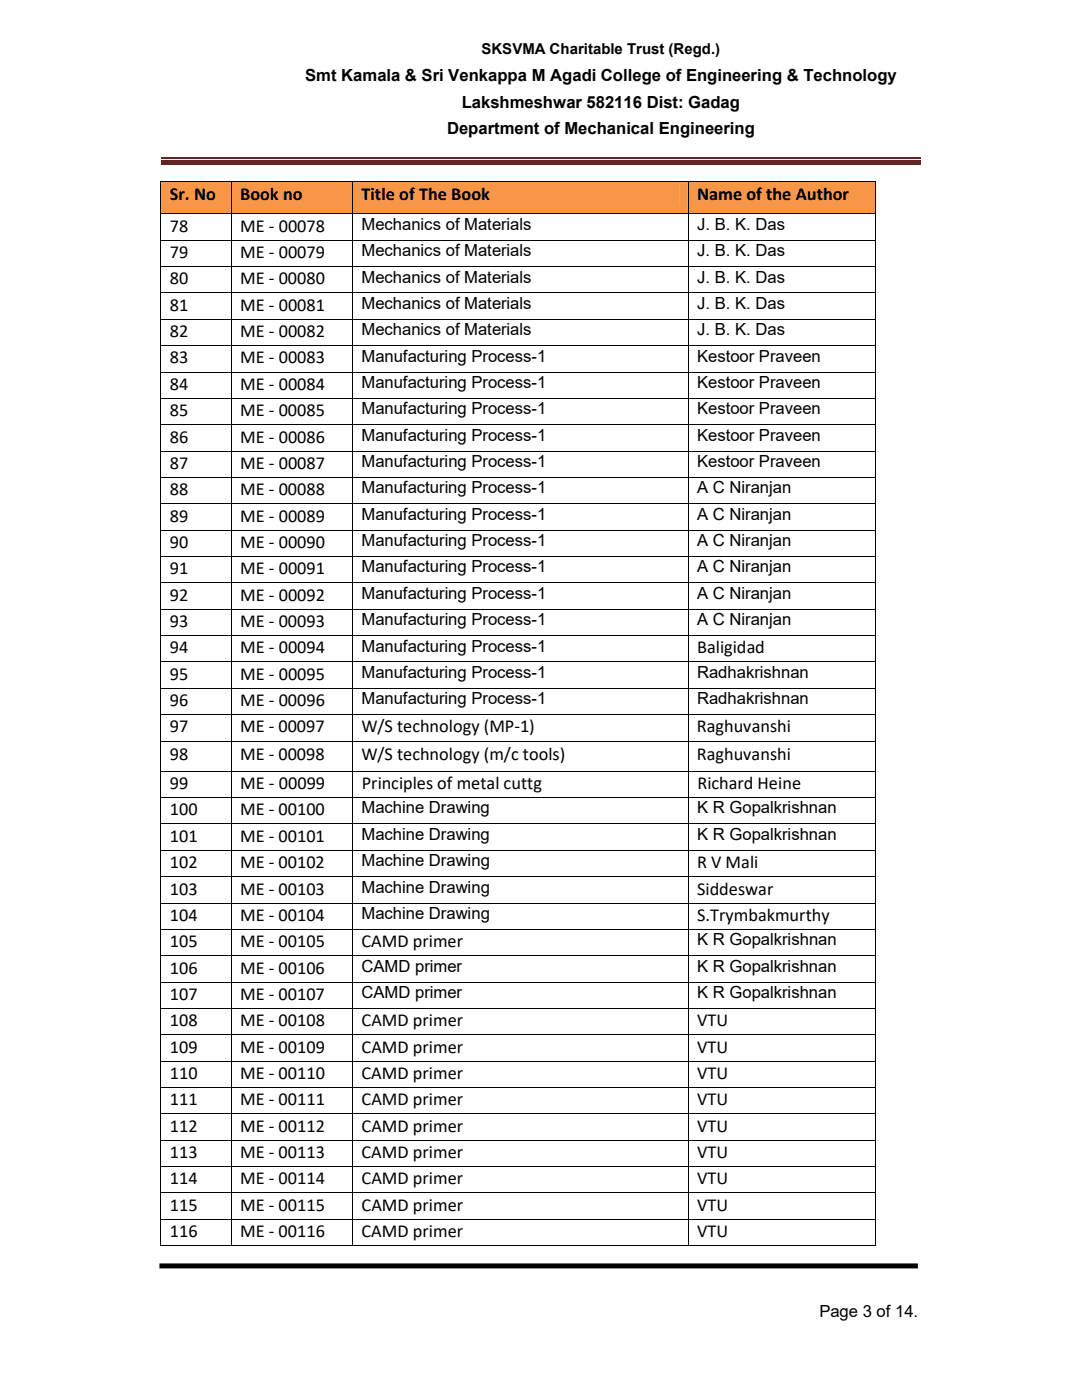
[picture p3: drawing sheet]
<svg xmlns="http://www.w3.org/2000/svg" width="216mm" height="279mm" viewBox="0 0 216 279" stroke-linecap="round" stroke-linejoin="round" font-family="sans-serif">
<defs><g id="words">
<g font-size="3.6">
<text x="33.9" y="39.8">Sr. No</text>
<text x="47.9" y="39.8">Book no</text>
<text x="72.1" y="39.8">Title of The Book</text>
<text x="139.1" y="39.8">Name of the Author</text>
<text x="33.9" y="46.2">78</text>
<text x="47.9" y="46.2">ME ‐ 00078</text>
<text x="33.9" y="51.5">79</text>
<text x="47.9" y="51.5">ME ‐ 00079</text>
<text x="33.9" y="56.7">80</text>
<text x="47.9" y="56.7">ME ‐ 00080</text>
<text x="33.9" y="62">81</text>
<text x="47.9" y="62">ME ‐ 00081</text>
<text x="33.9" y="67.3">82</text>
<text x="47.9" y="67.3">ME ‐ 00082</text>
<text x="33.9" y="72.5">83</text>
<text x="33.9" y="77.8">84</text>
<text x="47.9" y="72.5">ME ‐ 00083</text>
<text x="47.9" y="77.8">ME ‐ 00084</text>
<text x="33.9" y="83">85</text>
<text x="47.9" y="83">ME ‐ 00085</text>
<text x="33.9" y="88.3">86</text>
<text x="47.9" y="88.3">ME ‐ 00086</text>
<text x="33.9" y="93.6">87</text>
<text x="47.9" y="93.6">ME ‐ 00087</text>
<text x="33.9" y="98.8">88</text>
<text x="47.9" y="98.8">ME ‐ 00088</text>
<text x="33.9" y="104.1">89</text>
<text x="47.9" y="104.1">ME ‐ 00089</text>
<text x="33.9" y="109.3">90</text>
<text x="47.9" y="109.3">ME ‐ 00090</text>
<text x="33.9" y="114.6">91</text>
<text x="33.9" y="119.9">92</text>
<text x="47.9" y="114.6">ME ‐ 00091</text>
<text x="47.9" y="119.9">ME ‐ 00092</text>
<text x="33.9" y="125.1">93</text>
<text x="47.9" y="125.1">ME ‐ 00093</text>
<text x="33.9" y="130.4">94</text>
<text x="47.9" y="130.4">ME ‐ 00094</text>
<text x="139.1" y="130.4">Baligidad</text>
<text x="33.9" y="135.7">95</text>
<text x="47.9" y="135.7">ME ‐ 00095</text>
<text x="33.9" y="140.9">96</text>
<text x="47.9" y="140.9">ME ‐ 00096</text>
<text x="33.9" y="146.2">97</text>
<text x="47.9" y="146.2">ME ‐ 00097</text>
<text x="72.1" y="146.2">W/S technology (MP‐1)</text>
<text x="139.1" y="146.2">Raghuvanshi</text>
<text x="33.9" y="151.6">98</text>
<text x="47.9" y="151.6">ME ‐ 00098</text>
<text x="72.1" y="151.6">W/S technology (m/c tools)</text>
<text x="139.1" y="151.6">Raghuvanshi</text>
<text x="33.9" y="157.5">99</text>
<text x="47.9" y="157.5">ME ‐ 00099</text>
<text x="72.2" y="157.5">Principles of metal cuttg</text>
<text x="139.2" y="157.5">Richard Heine</text>
<text x="33.9" y="162.7">100</text>
<text x="33.9" y="168">101</text>
<text x="47.9" y="162.7">ME ‐ 00100</text>
<text x="47.9" y="168">ME ‐ 00101</text>
<text x="33.9" y="173.2">102</text>
<text x="47.9" y="173.2">ME ‐ 00102</text>
<text x="139.1" y="173.2">R V Mali</text>
<text x="33.9" y="178.5">103</text>
<text x="47.9" y="178.5">ME ‐ 00103</text>
<text x="139.1" y="178.5">Siddeswar</text>
<text x="33.9" y="183.8">104</text>
<text x="47.9" y="183.8">ME ‐ 00104</text>
<text x="139.1" y="183.8">S.Trymbakmurthy</text>
<text x="33.9" y="189">105</text>
<text x="47.9" y="189">ME ‐ 00105</text>
<text x="72.1" y="189">CAMD primer</text>
<text x="33.9" y="194.3">106</text>
<text x="47.9" y="194.3">ME ‐ 00106</text>
<text x="33.9" y="199.5">107</text>
<text x="47.9" y="199.5">ME ‐ 00107</text>
<text x="33.9" y="204.8">108</text>
<text x="47.9" y="204.8">ME ‐ 00108</text>
<text x="72.2" y="204.8">CAMD primer</text>
<text x="139.1" y="204.8">VTU</text>
<text x="33.9" y="210.1">109</text>
<text x="33.9" y="215.3">110</text>
<text x="47.9" y="215.3">ME ‐ 00110</text>
<text x="47.9" y="210.1">ME ‐ 00109</text>
<text x="72.1" y="215.3">CAMD primer</text>
<text x="72.2" y="210.1">CAMD primer</text>
<text x="139.1" y="215.3">VTU</text>
<text x="139.1" y="210.1">VTU</text>
<text x="33.9" y="220.6">111</text>
<text x="47.9" y="220.6">ME ‐ 00111</text>
<text x="72.2" y="220.6">CAMD primer</text>
<text x="139.1" y="220.6">VTU</text>
<text x="33.9" y="225.8">112</text>
<text x="47.9" y="225.8">ME ‐ 00112</text>
<text x="72.2" y="225.8">CAMD primer</text>
<text x="139.1" y="225.8">VTU</text>
<text x="33.9" y="231.1">113</text>
<text x="47.9" y="231.1">ME ‐ 00113</text>
<text x="72.1" y="231.1">CAMD primer</text>
<text x="139.1" y="231.1">VTU</text>
<text x="33.9" y="236.4">114</text>
<text x="47.9" y="236.4">ME ‐ 00114</text>
<text x="72.2" y="236.4">CAMD primer</text>
<text x="139.1" y="236.4">VTU</text>
<text x="33.9" y="241.6">115</text>
<text x="47.9" y="241.6">ME ‐ 00115</text>
<text x="72.2" y="241.6">CAMD primer</text>
<text x="139.1" y="241.6">VTU</text>
<text x="33.9" y="246.9">116</text>
<text x="47.9" y="246.9">ME ‐ 00116</text>
<text x="72.1" y="246.9">CAMD primer</text>
<text x="139.1" y="246.9">VTU</text>
</g>
<g font-size="3.3">
<text x="60.9" y="16.1">Smt Kamala &amp; Sri Venkappa M Agadi College of Engineering &amp; Technology</text>
<text x="92.1" y="21.5">Lakshmeshwar 582116 Dist: Gadag</text>
<text x="89.2" y="26.8">Department of Mechanical Engineering</text>
<text x="72.1" y="45.8">Mechanics of Materials</text>
<text x="139.1" y="45.8">J. B. K. Das</text>
<text x="72.1" y="51.1">Mechanics of Materials</text>
<text x="139.1" y="51.1">J. B. K. Das</text>
<text x="72.1" y="56.4">Mechanics of Materials</text>
<text x="139.1" y="56.4">J. B. K. Das</text>
<text x="72.1" y="61.6">Mechanics of Materials</text>
<text x="139.1" y="61.6">J. B. K. Das</text>
<text x="72.1" y="66.9">Mechanics of Materials</text>
<text x="139.1" y="66.9">J. B. K. Das</text>
<text x="72.1" y="72.2">Manufacturing Process-1</text>
<text x="72.1" y="77.4">Manufacturing Process-1</text>
<text x="139.1" y="72.2">Kestoor Praveen</text>
<text x="139.1" y="77.4">Kestoor Praveen</text>
<text x="72.1" y="82.7">Manufacturing Process-1</text>
<text x="139.1" y="82.7">Kestoor Praveen</text>
<text x="72.1" y="87.9">Manufacturing Process-1</text>
<text x="139.1" y="87.9">Kestoor Praveen</text>
<text x="72.1" y="93.2">Manufacturing Process-1</text>
<text x="139.1" y="93.2">Kestoor Praveen</text>
<text x="72.1" y="98.5">Manufacturing Process-1</text>
<text x="139.1" y="98.5">A C Niranjan</text>
<text x="72.1" y="103.7">Manufacturing Process-1</text>
<text x="139.1" y="103.7">A C Niranjan</text>
<text x="72.1" y="109">Manufacturing Process-1</text>
<text x="139.1" y="109">A C Niranjan</text>
<text x="72.1" y="114.2">Manufacturing Process-1</text>
<text x="72.1" y="119.5">Manufacturing Process-1</text>
<text x="139.1" y="114.2">A C Niranjan</text>
<text x="139.1" y="119.5">A C Niranjan</text>
<text x="72.1" y="124.8">Manufacturing Process-1</text>
<text x="139.1" y="124.8">A C Niranjan</text>
<text x="72.1" y="130">Manufacturing Process-1</text>
<text x="72.1" y="135.3">Manufacturing Process-1</text>
<text x="139.1" y="135.3">Radhakrishnan</text>
<text x="72.1" y="140.5">Manufacturing Process-1</text>
<text x="139.1" y="140.5">Radhakrishnan</text>
<text x="72.1" y="162.3">Machine Drawing</text>
<text x="72.1" y="167.6">Machine Drawing</text>
<text x="139.1" y="162.3">K R Gopalkrishnan</text>
<text x="139.1" y="167.6">K R Gopalkrishnan</text>
<text x="72.1" y="172.9">Machine Drawing</text>
<text x="72.1" y="178.1">Machine Drawing</text>
<text x="72.1" y="183.4">Machine Drawing</text>
<text x="139.1" y="188.7">K R Gopalkrishnan</text>
<text x="72.1" y="193.9">CAMD primer</text>
<text x="139.1" y="193.9">K R Gopalkrishnan</text>
<text x="72.1" y="199.2">CAMD primer</text>
<text x="139.1" y="199.2">K R Gopalkrishnan</text>
<text x="163.5" y="262.9">Page 3 of 14.</text>
</g>
<text font-size="3" x="96.1" y="10.8">SKSVMA Charitable Trust (Regd.)</text>
</g></defs>
<path d="M32.2 31.8h151.5v1h-151.5z" fill="#622423"/>
<path d="M32.2 31.5h151.5" fill="none" stroke="#622423" stroke-width=".23"/>
<path d="M31.8 6h27.1v24.2h-27.1z" fill="#fff"/>
<path d="M31.8 6h27.1v24.2h-27.1z" fill="none" stroke="#fff" stroke-width=".25"/>
<path d="M31.8 252.6h151.4" fill="none" stroke="#000" stroke-width="1" stroke-linecap="butt"/>
<g fill="#f79646">
<path d="M32.2 36.3h13.8v6.3h-13.8z"/>
<path d="M33.9 36.3h10.4v4.5h-10.4z"/>
<path d="M46.1 36.3h24.2v6.3h-24.2z"/>
<path d="M47.9 36.3h20.7v4.5h-20.7z"/>
<path d="M70.3 36.3h66.9v6.3h-66.9z"/>
<path d="M72.1 36.3h63.4v4.5h-63.4z"/>
<path d="M137.3 36.3h37.3v6.3h-37.3z"/>
<path d="M139.1 36.3h33.8v4.5h-33.8z"/>
</g>
<g fill="#000">
<path d="M32 36.2h.2v.1h-.2zM174.6 36.2h.2v.1h-.2zM174.6 42.6h.2v.2h-.2zM174.6 47.9h.2v.1h-.2zM174.6 53.1h.2v.2h-.2zM174.6 58.4h.2v.1h-.2zM174.6 63.6h.2v.2h-.2zM174.6 68.9h.2v.2h-.2zM174.6 74.2h.2v.1h-.2zM174.6 79.4h.2v.2h-.2zM174.6 84.7h.2v.1h-.2zM174.6 89.9h.2v.2h-.2z"/>
<path d="M174.6 95.2h.2v.2h-.2zM174.6 100.5h.2v.1h-.2zM174.6 105.7h.2v.2h-.2zM174.6 111h.2v.1h-.2zM174.6 116.2h.2v.2h-.2zM174.6 121.5h.2v.2h-.2zM174.6 126.8h.2v.1h-.2zM174.6 132h.2v.2h-.2zM174.6 137.3h.2v.2h-.2zM174.6 142.6h.2v.1h-.2zM174.6 147.9h.2v.2h-.2zM174.6 153.8h.2v.2h-.2z"/>
<path d="M174.6 159.1h.2v.2h-.2zM174.6 164.4h.2v.1h-.2zM174.6 169.6h.2v.2h-.2zM174.6 174.9h.2v.1h-.2zM174.6 180.1h.2v.2h-.2zM174.6 185.4h.2v.2h-.2zM174.6 190.7h.2v.1h-.2zM174.6 195.9h.2v.2h-.2zM174.6 201.2h.2v.1h-.2zM174.6 206.4h.2v.2h-.2zM174.6 211.7h.2v.2h-.2zM174.6 217h.2v.1h-.2z"/>
<path d="M174.6 222.2h.2v.2h-.2zM174.6 227.5h.2v.1h-.2zM174.6 232.7h.2v.2h-.2zM174.6 238h.2v.1h-.2zM174.6 243.3h.2v.1h-.2zM174.6 248.5h.2v.2h-.2z"/>
</g>
<g fill="none" stroke="#000" stroke-width=".2">
<path d="M32.1 36.3v6.3M46.1 36.3v6.3M70.4 36.3v6.3M137.3 36.3v6.3M174.6 36.2h-142.6M174.7 36.3v6.3M32.1 42.8v5.1M32.1 48v5.1M32.1 53.3v5.1M32.1 58.5v5.1M46.1 42.8v5.1M46.1 48v5.1"/>
<path d="M46.1 53.3v5.1M46.1 58.5v5.1M70.4 42.8v5.1M70.4 48v5.1M70.4 53.3v5.1M70.4 58.5v5.1M137.3 42.8v5.1M137.3 48v5.1M137.3 53.3v5.1M137.3 58.5v5.1M174.6 42.7h-142.6M174.6 47.9h-142.6"/>
<path d="M174.6 53.2h-142.6M174.6 58.5h-142.6M174.7 42.8v5.1M174.7 48v5.1M174.7 53.3v5.1M174.7 58.5v5.1M32 74.2h142.6M32 79.5h142.6M32.1 63.8v5.1M32.1 69.1v5.1M32.1 74.3v5.1M32.1 79.6v5.1"/>
<path d="M46.1 63.8v5.1M46.1 69.1v5.1M46.1 74.3v5.1M46.1 79.6v5.1M70.4 63.8v5.1M70.4 69.1v5.1M70.4 74.3v5.1M70.4 79.6v5.1M137.3 63.8v5.1M137.3 69.1v5.1M137.3 74.3v5.1M137.3 79.6v5.1"/>
<path d="M174.6 63.7h-142.6M174.6 69h-142.6M174.7 63.8v5.1M174.7 69.1v5.1M174.7 74.3v5.1M174.7 79.6v5.1M32 84.8h142.6M32 90h142.6M32 95.3h142.6M32.1 84.8v5.1M32.1 90.1v5.1M32.1 95.4v5.1"/>
<path d="M46.1 84.8v5.1M46.1 90.1v5.1M46.1 95.4v5.1M70.4 84.8v5.1M70.4 90.1v5.1M70.4 95.4v5.1M137.3 84.8v5.1M137.3 90.1v5.1M137.3 95.4v5.1M174.7 84.8v5.1M174.7 90.1v5.1M174.7 95.4v5.1"/>
<path d="M32 100.6h142.6M32 105.8h142.6M32.1 100.6v5.1M32.1 105.9v5.1M32.1 111.1v5.1M32.1 116.4v5.1M46.1 100.6v5.1M46.1 105.9v5.1M46.1 111.1v5.1M46.1 116.4v5.1M70.4 100.6v5.1M70.4 105.9v5.1"/>
<path d="M70.4 111.1v5.1M70.4 116.4v5.1M137.3 100.6v5.1M137.3 105.9v5.1M137.3 111.1v5.1M137.3 116.4v5.1M174.6 111.1h-142.6M174.6 116.3h-142.6M174.7 100.6v5.1M174.7 105.9v5.1M174.7 111.1v5.1M174.7 116.4v5.1"/>
<path d="M32.1 121.7v5.1M32.1 126.9v5.1M32.1 132.2v5.1M32.1 137.5v5.1M46.1 121.7v5.1M46.1 126.9v5.1M46.1 132.2v5.1M46.1 137.5v5.1M70.4 121.7v5.1M70.4 126.9v5.1M70.4 132.2v5.1M70.4 137.5v5.1"/>
<path d="M137.3 121.7v5.1M137.3 126.9v5.1M137.3 132.2v5.1M137.3 137.5v5.1M174.6 121.6h-142.6M174.6 126.9h-142.6M174.6 132.1h-142.6M174.6 137.4h-142.6M174.7 121.7v5.1M174.7 126.9v5.1M174.7 132.2v5.1M174.7 137.5v5.1"/>
<path d="M32 142.6h142.6M32.1 142.7v5.2M32.1 148.1v5.7M32.1 154v5.1M32.1 159.3v5.1M46.1 142.7v5.2M46.1 148.1v5.7M46.1 154v5.1M46.1 159.3v5.1M70.4 142.7v5.2M70.4 148.1v5.7M70.4 154v5.1"/>
<path d="M70.4 159.3v5.1M137.3 142.7v5.2M137.3 148.1v5.7M137.3 154v5.1M137.3 159.3v5.1M174.6 148h-142.6M174.6 153.9h-142.6M174.6 159.2h-142.6M174.7 142.7v5.2M174.7 148.1v5.7M174.7 154v5.1M174.7 159.3v5.1"/>
<path d="M32.1 164.5v5.1M32.1 169.8v5.1M32.1 175v5.1M46.1 164.5v5.1M46.1 169.8v5.1M46.1 175v5.1M70.4 164.5v5.1M70.4 169.8v5.1M70.4 175v5.1M137.3 164.5v5.1M137.3 169.8v5.1M137.3 175v5.1"/>
<path d="M174.6 164.4h-142.6M174.6 169.7h-142.6M174.6 174.9h-142.6M174.7 164.5v5.1M174.7 169.8v5.1M174.7 175v5.1M32 180.2h142.6M32 185.5h142.6M32 190.7h142.6M32 196h142.6M32.1 180.3v5.1M32.1 185.6v5.1"/>
<path d="M32.1 190.8v5.1M32.1 196.1v5.1M46.1 180.3v5.1M46.1 185.6v5.1M46.1 190.8v5.1M46.1 196.1v5.1M70.4 180.3v5.1M70.4 185.6v5.1M70.4 190.8v5.1M70.4 196.1v5.1M137.3 180.3v5.1M137.3 185.6v5.1"/>
<path d="M137.3 190.8v5.1M137.3 196.1v5.1M174.7 180.3v5.1M174.7 185.6v5.1M174.7 190.8v5.1M174.7 196.1v5.1M32 201.3h142.6M32 217h142.6M32.1 201.3v5.1M32.1 206.6v5.1M32.1 211.9v5.1M32.1 217.1v5.1"/>
<path d="M46.1 201.3v5.1M46.1 206.6v5.1M46.1 211.9v5.1M46.1 217.1v5.1M70.4 201.3v5.1M70.4 206.6v5.1M70.4 211.9v5.1M70.4 217.1v5.1M137.3 201.3v5.1M137.3 206.6v5.1M137.3 211.9v5.1M137.3 217.1v5.1"/>
<path d="M174.6 206.5h-142.6M174.6 211.8h-142.6M174.7 201.3v5.1M174.7 206.6v5.1M174.7 211.9v5.1M174.7 217.1v5.1M32 222.3h142.6M32 227.6h142.6M32 232.8h142.6M32 238.1h142.6M32.1 222.4v5.1M32.1 227.6v5.1"/>
<path d="M32.1 232.9v5.1M32.1 238.1v5.2M46.1 222.4v5.1M46.1 227.6v5.1M46.1 232.9v5.1M46.1 238.1v5.2M70.4 222.4v5.1M70.4 227.6v5.1M70.4 232.9v5.1M70.4 238.1v5.2M137.3 222.4v5.1M137.3 227.6v5.1"/>
<path d="M137.3 232.9v5.1M137.3 238.1v5.2M174.7 222.4v5.1M174.7 227.6v5.1M174.7 232.9v5.1M174.7 238.1v5.2M32 243.4h142.6M32 248.6h14M32.1 243.4v5.3M46.1 243.4v5.3M46.2 248.6h24.1M70.4 243.4v5.3"/>
<path d="M70.4 248.6h66.8M137.3 243.4v5.3M137.4 248.6h37.2M174.7 243.4v5.3"/>
</g>
<use href="#words"/>
</svg>
